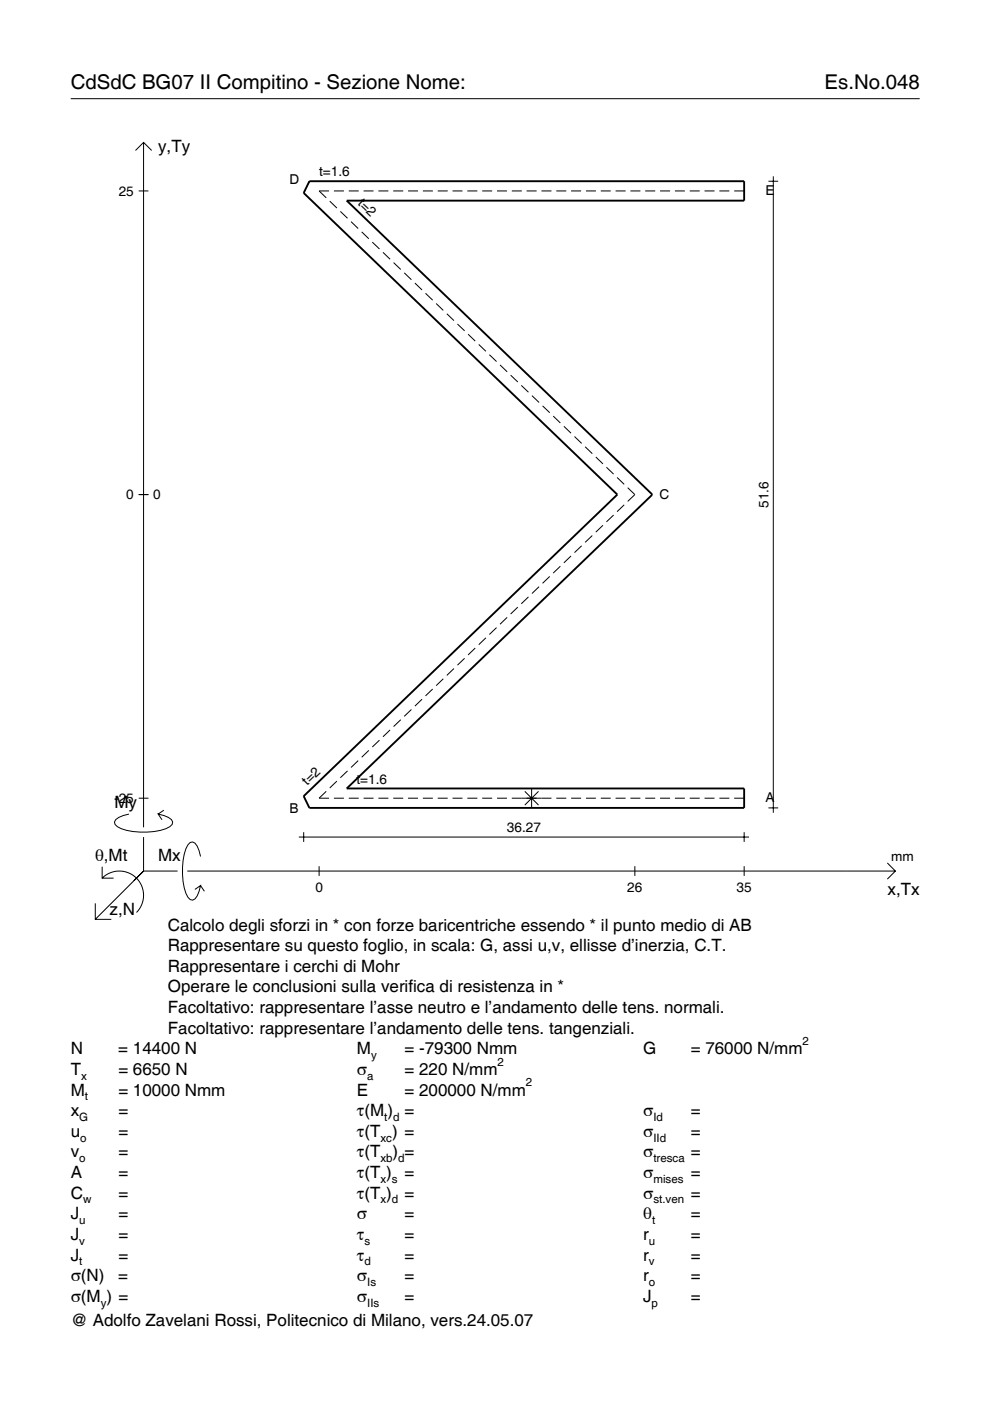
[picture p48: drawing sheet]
<svg xmlns="http://www.w3.org/2000/svg" width="210mm" height="297mm" viewBox="0 0 210 297" stroke-linecap="round" stroke-linejoin="round" font-family="sans-serif">
<defs><g id="words">
<g font-size="4.3">
<text x="15" y="18.9">CdSdC BG07 II Compitino - Sezione Nome:</text>
<text x="174.8" y="18.9">Es.No.048</text>
</g>
<g font-size="3.6">
<text x="33.5" y="32.3">y,Ty</text>
<text x="24.3" y="171.3">My</text>
<text x="20.1" y="182.6">θ,Mt</text>
<text x="33.5" y="182.6">Mx</text>
<text x="188.2" y="189.8">x,Tx</text>
<text x="23.2" y="193.9">z,N</text>
<text x="35.6" y="197.3">Calcolo degli sforzi in * con forze baricentriche essendo * il punto medio di AB</text>
<text x="35.6" y="201.7">Rappresentare su questo foglio, in scala: G, assi u,v, ellisse d’inerzia, C.T.</text>
<text x="35.6" y="206">Rappresentare i cerchi di Mohr</text>
<text x="35.6" y="210.4">Operare le conclusioni sulla verifica di resistenza in *</text>
<text x="35.6" y="214.8">Facoltativo: rappresentare l’asse neutro e l’andamento delle tens. normali.</text>
<text x="35.6" y="219.2">Facoltativo: rappresentare l’andamento delle tens. tangenziali.</text>
<text x="15" y="223.5">N</text>
<text x="15" y="227.9">T</text>
<text x="25.1" y="223.5">= 14400 N</text>
<text x="25.1" y="227.9">= 6650 N</text>
<text x="75.7" y="227.9">σ</text>
<text x="75.7" y="223.5">M</text>
<text x="85.8" y="223.5">= -79300 Nmm</text>
<text x="85.8" y="227.9">= 220 N/mm</text>
<text x="136.4" y="223.5">G</text>
<text x="146.5" y="223.5">= 76000 N/mm</text>
<text x="15" y="232.3">M</text>
<text x="25.1" y="232.3">= 10000 Nmm</text>
<text x="75.7" y="232.3">E</text>
<text x="85.8" y="232.3">= 200000 N/mm</text>
<text x="15" y="236.7">x</text>
<text x="25.1" y="236.7">=</text>
<text x="75.7" y="236.7">τ(M ) =</text>
<text x="136.4" y="236.7">σ</text>
<text x="146.5" y="236.7">=</text>
<text x="15" y="241">u</text>
<text x="15" y="245.4">v</text>
<text x="25.1" y="241">=</text>
<text x="25.1" y="245.4">=</text>
<text x="75.7" y="241">τ(T ) =</text>
<text x="75.7" y="245.4">τ(T</text>
<text x="83.3" y="245.4">) =</text>
<text x="136.4" y="241">σ</text>
<text x="136.4" y="245.4">σ</text>
<text x="146.5" y="241">=</text>
<text x="146.5" y="245.4">=</text>
<text x="15" y="249.8">A</text>
<text x="25.1" y="249.8">=</text>
<text x="75.7" y="249.8">τ(T )</text>
<text x="85.8" y="249.8">=</text>
<text x="136.4" y="249.8">σ</text>
<text x="146.5" y="249.8">=</text>
<text x="15" y="254.2">C</text>
<text x="25.1" y="254.2">=</text>
<text x="75.7" y="254.2">τ(T )</text>
<text x="85.8" y="254.2">=</text>
<text x="136.4" y="254.2">σ</text>
<text x="146.5" y="254.2">=</text>
<text x="15" y="258.5">J</text>
<text x="15" y="262.9">J</text>
<text x="25.1" y="258.5">=</text>
<text x="25.1" y="262.9">=</text>
<text x="75.7" y="258.5">σ</text>
<text x="75.7" y="262.9">τ</text>
<text x="85.8" y="258.5">=</text>
<text x="85.8" y="262.9">=</text>
<text x="136.4" y="258.5">θ</text>
<text x="136.4" y="262.9">r</text>
<text x="146.5" y="258.5">=</text>
<text x="146.5" y="262.9">=</text>
<text x="15" y="267.3">J</text>
<text x="25.1" y="267.3">=</text>
<text x="75.7" y="267.3">τ</text>
<text x="85.8" y="267.3">=</text>
<text x="136.4" y="267.3">r</text>
<text x="146.5" y="267.3">=</text>
<text x="15" y="271.7">σ(N)</text>
<text x="25.1" y="271.7">=</text>
<text x="75.7" y="271.7">σ</text>
<text x="85.8" y="271.7">=</text>
<text x="136.4" y="271.7">r</text>
<text x="146.5" y="271.7">=</text>
<text x="15" y="276">σ(M ) =</text>
<text x="15" y="281.2">@ Adolfo Zavelani Rossi, Politecnico di Milano, vers.24.05.07</text>
<text x="75.7" y="276">σ</text>
<text x="85.8" y="276">=</text>
<text x="136.4" y="276">J</text>
<text x="146.5" y="276">=</text>
</g>
<g font-size="2.9">
<text x="25.2" y="41.5">25</text>
<text x="61.4" y="39.1">D</text>
<text x="67.7" y="37.4">t=1.6</text>
<text x="162.3" y="41.4">E</text>
<text x="75.7" y="43.2" transform="rotate(44 75.7 43.2)">t=2</text>
<text x="26.8" y="105.9">0</text>
<text x="32.5" y="105.9">0</text>
<text x="139.8" y="105.8">C</text>
<text x="162.9" y="107.7" transform="rotate(-90 162.9 107.7)">51.6</text>
<text x="65.2" y="166.6" transform="rotate(-44 65.2 166.6)">t=2</text>
<text x="75.6" y="166.1">t=1.6</text>
<text x="24.2" y="170.2">-25</text>
<text x="61.4" y="172.4">B</text>
<text x="162.3" y="170.1">A</text>
<text x="107.5" y="176.4">36.27</text>
<text x="189" y="182.6">mm</text>
<text x="66.9" y="189.1">0</text>
<text x="133" y="189.1">26</text>
<text x="156.2" y="189.1">35</text>
</g>
<g font-size="2.4">
<text x="170.2" y="221.5">2</text>
<text x="78.7" y="224.5">y</text>
<text x="105.5" y="225.9">2</text>
<text x="17.2" y="228.9">x</text>
<text x="18" y="233.3">t</text>
<text x="77.9" y="228.9">a</text>
<text x="111.5" y="230.3">2</text>
<text x="16.8" y="237.7">G</text>
<text x="81.5" y="237.7">t d</text>
<text x="138.5" y="237.7">Id</text>
<text x="17" y="242">o</text>
<text x="80.7" y="242">xc</text>
<text x="138.5" y="242">IId</text>
<text x="16.8" y="246.4">o</text>
<text x="80.7" y="246.4">xb d</text>
<text x="80.7" y="250.8">x s</text>
<text x="138.5" y="246.4">tresca</text>
<text x="138.5" y="250.8">mises</text>
<text x="17.6" y="255.2">w</text>
<text x="80.7" y="255.2">x d</text>
<text x="138.5" y="255.2">st.ven</text>
<text x="16.8" y="259.5">u</text>
<text x="16.8" y="263.9">v</text>
<text x="77.3" y="263.9">s</text>
<text x="137.6" y="263.9">u</text>
<text x="138.2" y="259.5">t</text>
<text x="16.8" y="268.3">t</text>
<text x="77.3" y="268.3">d</text>
<text x="137.6" y="268.3">v</text>
<text x="77.9" y="272.7">Is</text>
<text x="137.6" y="272.7">o</text>
<text x="21.4" y="277">y</text>
<text x="77.9" y="277">IIs</text>
<text x="138.2" y="277">p</text>
</g>
</g></defs>
<g fill="none" stroke="#000" stroke-width=".21">
<path d="M15 20.9h180M28.7 31.9l1.7-1.7 1.8 1.7M30.4 30.2v145.2M162.9 38.4h2.1M164 37.4v134.9M29.4 40.5h2.1M69.8 40.5h-2.1l1.5 1.4M69.9 42.7l1.5 1.4M70.8 40.5h2.1M72.2 44.8l1.5 1.5M73.9 40.5h2.2M74.4 47l1.5 1.5"/>
<path d="M76.7 49.2l1.5 1.4M77.1 40.5h2.1M78.9 51.3l1.6 1.5M80.2 40.5h2.1M81.2 53.5l1.5 1.5M83.4 40.5h2.1M83.4 55.7l1.6 1.4M85.7 57.8l1.5 1.5M86.5 40.5h2.1M89.7 40.5h2.1M92.8 40.5h2.1M95.9 40.5h2.2"/>
<path d="M99.1 40.5h2.1M102.2 40.5h2.1M105.4 40.5h2.1M108.5 40.5h2.1M111.7 40.5h2.1M114.8 40.5h2.1M117.9 40.5h2.2M121.1 40.5h2.1M124.2 40.5h2.1M127.4 40.5h2.1M130.5 40.5h2.1M133.7 40.5h2.1"/>
<path d="M136.8 40.5h2.1M139.9 40.5h2.2M143.1 40.5h2.1M146.2 40.5h2.1M149.4 40.5h2.1M152.5 40.5h2.1M155.7 40.5h2.1M88 60l1.5 1.5M90.2 62.2l1.5 1.4M92.5 64.4l1.5 1.4M94.7 66.5l1.5 1.5M97 68.7l1.5 1.4"/>
<path d="M99.2 70.9l1.6 1.4M101.5 73l1.5 1.5M103.8 75.2l1.5 1.5M106 77.4l1.5 1.4M108.3 79.5l1.5 1.5M110.5 81.7l1.5 1.5M112.8 83.9l1.5 1.4M115 86.1l1.6 1.4M117.3 88.2l1.5 1.5M119.6 90.4l1.5 1.4M121.8 92.6l1.5 1.4M124.1 94.7l1.5 1.5"/>
<path d="M126.3 96.9l1.5 1.5M128.6 99.1l1.5 1.4M29.4 104.9h2.1M121.1 117.9l-1.5 1.4M123.3 115.7l-1.5 1.5M125.6 113.5l-1.5 1.5M127.8 111.4l-1.5 1.4M130.1 109.2l-1.5 1.5M130.8 101.2l1.5 1.5M132.3 107l-1.5 1.5M133.1 103.4l1.5 1.5-1.5 1.4M98.5 139.6l-1.5 1.4"/>
<path d="M100.8 137.4l-1.6 1.5M103 135.2l-1.5 1.5M105.3 133.1l-1.5 1.4M107.5 130.9l-1.5 1.5M109.8 128.7l-1.5 1.5M112 126.6l-1.5 1.4M114.3 124.4l-1.5 1.4M116.6 122.2l-1.6 1.5M118.8 120.1l-1.5 1.4M78.2 159.1l-1.5 1.5M80.5 156.9l-1.6 1.5M82.7 154.8l-1.5 1.4"/>
<path d="M85 152.6l-1.6 1.5M87.2 150.4l-1.5 1.5M89.5 148.3l-1.5 1.4M91.7 146.1l-1.5 1.4M94 143.9l-1.5 1.5M96.2 141.7l-1.5 1.5M27.3 172.6a3.6 3.6 0 0 0-3 1.7l.1 .5a5.7 5.7 0 0 0 3.8 1.5 13.3 13.3 0 0 0 7.8-1l.5-.5 .1-.5a3.6 3.6 0 0 0-3.1-1.7l.8 1.2M29.4 169.2h2.1M30.4 177.5v7.2M34.7 171.8l-1.2 .8M63.4 177.5h95.4M64.4 176.4v2.1"/>
<path d="M69.2 167.8l-1.5 1.4h2.1M70.8 169.2h2.1M71.4 165.6l-1.5 1.5M73.7 163.4l-1.5 1.5M73.9 169.2h2.2M75.9 161.3l-1.5 1.4M77.1 169.2h2.1M80.2 169.2h2.1M83.4 169.2h2.1M86.5 169.2h2.1M89.7 169.2h2.1M92.8 169.2h2.1"/>
<path d="M95.9 169.2h2.2M99.1 169.2h2.1M102.2 169.2h2.1M105.4 169.2h2.1M108.5 169.2h8.4M111.3 167.8l2.9 2.9M112.7 167.2v4.1M114.2 167.8l-2.9 2.9M117.9 169.2h2.2M121.1 169.2h2.1M124.2 169.2h2.1M127.4 169.2h2.1"/>
<path d="M130.5 169.2h2.1M133.7 169.2h2.1M136.8 169.2h2.1M139.9 169.2h2.2M143.1 169.2h2.1M146.2 169.2h2.1M149.4 169.2h2.1M152.5 169.2h2.1M155.7 169.2h2.1M157.8 176.4v2.1M162.9 171.3h2.1M20.2 191.5v3.4h3.4"/>
<path d="M21.7 186.2a5.1 5.1 0 0 1 7.2 0 5.1 5.1 0 0 1 0 7.3M21.7 183.8v2.4h2.4M30.4 184.7l-10.2 10.2M30.4 184.7l-2 2M30.4 184.7h7.2M39.7 184.7h150.1M42.5 181.6a3.6 3.6 0 0 0-1.7-3.1l-.5 .1a5.7 5.7 0 0 0-1.5 3.8 13.3 13.3 0 0 0 1 7.8l.5 .5 .5 .2a3.6 3.6 0 0 0 1.7-3.1l-1.2 .8M42.5 187.8l.8 1.2M67.7 183.7v2M134.6 183.7v2M157.8 183.7v2M188.1 183l1.7 1.7-1.7 1.7"/>
</g>
<path d="M65.6 38.4h92.2v4.1h-84.3l64.7 62.3-64.7 62.4h84.3v4.1h-92.2l-1.2-2.5 66.5-63.9-66.5-64z" fill="none" stroke="#000" stroke-width=".4"/>
<use href="#words"/>
</svg>
